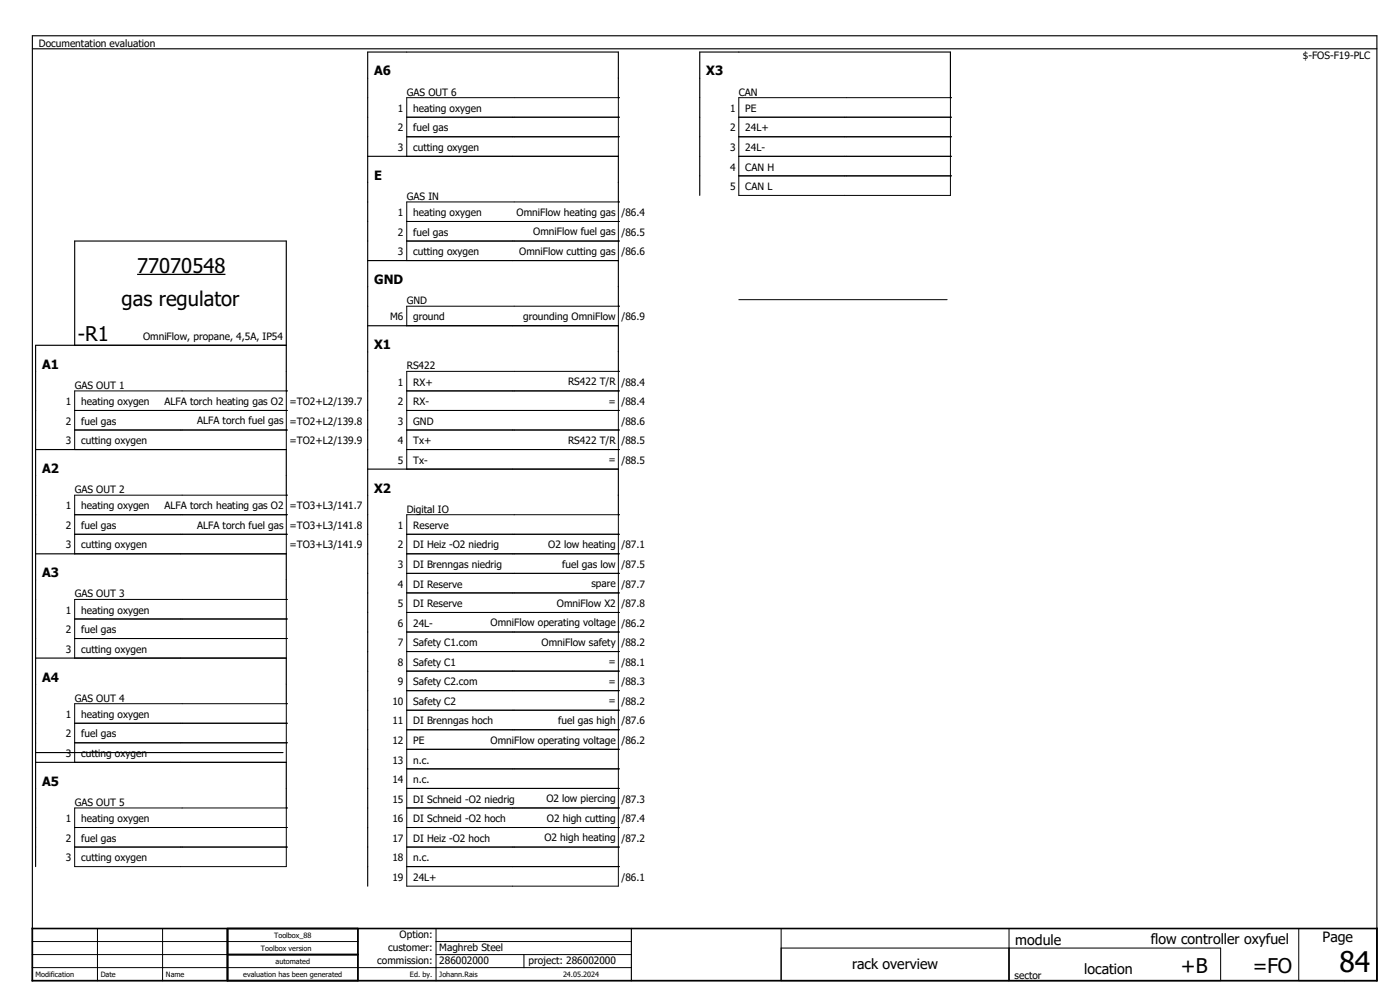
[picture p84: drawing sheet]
<svg xmlns="http://www.w3.org/2000/svg" width="430mm" height="307mm" viewBox="0 0 430 307" stroke-linecap="round" stroke-linejoin="round" font-family="sans-serif">
<defs><g id="words">
<text font-size="8.7" x="411.4" y="298.2">84</text>
<g font-size="6.2">
<text x="42.1" y="83.7">77070548</text>
<text x="37.4" y="94">gas regulator</text>
<text x="23.9" y="104.7">-R1</text>
<text x="362.8" y="298.7">+B</text>
<text x="384.8" y="298.7">=FO</text>
</g>
<g font-size="4.3">
<text x="311.9" y="290.1">module</text>
<text x="353.5" y="289.7">flow controller oxyfuel</text>
<text x="406.3" y="289.1">Page</text>
<text x="261.7" y="297.6">rack overview</text>
<text x="333.1" y="299.1">location</text>
</g>
<g font-size="3.9">
<text x="114.9" y="23.2">A6</text>
<text x="216.9" y="23.2">X3</text>
<text x="114.9" y="55.2">E</text>
<text x="114.9" y="87.2">GND</text>
<text x="114.9" y="107.2">X1</text>
<text x="12.9" y="113.2">A1</text>
<text x="12.9" y="145.2">A2</text>
<text x="114.9" y="151.2">X2</text>
<text x="12.9" y="177.2">A3</text>
<text x="12.9" y="209.2">A4</text>
<text x="12.9" y="241.2">A5</text>
</g>
<g font-size="3.1">
<text x="11.9" y="14.3">Documentation evaluation</text>
<text x="400.2" y="18">$-FOS-F19-PLC</text>
<text x="124.9" y="29.3">GAS OUT 6</text>
<text x="226.9" y="29.3">CAN</text>
<text x="122.2" y="34.3">1</text>
<text x="126.9" y="34.3">heating oxygen</text>
<text x="224.2" y="34.3">1</text>
<text x="228.9" y="34.3">PE</text>
<text x="122.2" y="40.3">2</text>
<text x="126.9" y="40.3">fuel gas</text>
<text x="224.2" y="40.3">2</text>
<text x="228.9" y="40.3">24L+</text>
<text x="122.2" y="46.3">3</text>
<text x="126.9" y="46.3">cutting oxygen</text>
<text x="224.2" y="46.3">3</text>
<text x="228.9" y="46.3">24L-</text>
<text x="224.2" y="52.3">4</text>
<text x="228.9" y="52.3">CAN H</text>
<text x="224.2" y="58.3">5</text>
<text x="228.9" y="58.3">CAN L</text>
<text x="124.9" y="61.3">GAS IN</text>
<text x="122.2" y="66.3">1</text>
<text x="126.9" y="66.3">heating oxygen</text>
<text x="158.7" y="66.2">OmniFlow heating gas</text>
<text x="190.9" y="66.3">/86.4</text>
<text x="122.2" y="72.3">2</text>
<text x="126.9" y="72.3">fuel gas</text>
<text x="163.8" y="72.2">OmniFlow fuel gas</text>
<text x="190.9" y="72.3">/86.5</text>
<text x="122.2" y="78.3">3</text>
<text x="126.9" y="78.3">cutting oxygen</text>
<text x="159.5" y="78.2">OmniFlow cutting gas</text>
<text x="190.9" y="78.3">/86.6</text>
<text x="124.9" y="93.3">GND</text>
<text x="119.8" y="98.3">M6</text>
<text x="126.9" y="98.3">ground</text>
<text x="160.7" y="98.2">grounding OmniFlow</text>
<text x="190.9" y="98.3">/86.9</text>
<text x="43.9" y="104.3">OmniFlow, propane, 4,5A, IP54</text>
<text x="124.9" y="113.3">RS422</text>
<text x="22.9" y="119.3">GAS OUT 1</text>
<text x="122.2" y="118.3">1</text>
<text x="126.9" y="118.3">RX+</text>
<text x="174.5" y="118.2">RS422 T/R</text>
<text x="190.9" y="118.3">/88.4</text>
<text x="20.2" y="124.3">1</text>
<text x="24.9" y="124.3">heating oxygen</text>
<text x="50.5" y="124.2">ALFA torch heating gas O2</text>
<text x="88.9" y="124.3">=TO2+L2/139.7</text>
<text x="122.2" y="124.3">2</text>
<text x="126.9" y="124.3">RX-</text>
<text x="186.9" y="124.2">=</text>
<text x="190.9" y="124.3">/88.4</text>
<text x="20.2" y="130.3">2</text>
<text x="24.9" y="130.3">fuel gas</text>
<text x="60.5" y="130.2">ALFA torch fuel gas</text>
<text x="88.9" y="130.3">=TO2+L2/139.8</text>
<text x="122.2" y="130.3">3</text>
<text x="126.9" y="130.3">GND</text>
<text x="190.9" y="130.3">/88.6</text>
<text x="20.2" y="136.3">3</text>
<text x="24.9" y="136.3">cutting oxygen</text>
<text x="88.9" y="136.3">=TO2+L2/139.9</text>
<text x="122.2" y="136.3">4</text>
<text x="126.9" y="136.3">Tx+</text>
<text x="174.5" y="136.2">RS422 T/R</text>
<text x="190.9" y="136.3">/88.5</text>
<text x="122.2" y="142.3">5</text>
<text x="126.9" y="142.3">Tx-</text>
<text x="186.9" y="142.2">=</text>
<text x="190.9" y="142.3">/88.5</text>
<text x="22.9" y="151.3">GAS OUT 2</text>
<text x="20.2" y="156.3">1</text>
<text x="24.9" y="156.3">heating oxygen</text>
<text x="50.5" y="156.2">ALFA torch heating gas O2</text>
<text x="88.9" y="156.3">=TO3+L3/141.7</text>
<text x="124.9" y="157.3">Digital IO</text>
<text x="20.2" y="162.3">2</text>
<text x="24.9" y="162.3">fuel gas</text>
<text x="60.5" y="162.2">ALFA torch fuel gas</text>
<text x="88.9" y="162.3">=TO3+L3/141.8</text>
<text x="122.2" y="162.3">1</text>
<text x="126.9" y="162.3">Reserve</text>
<text x="20.2" y="168.3">3</text>
<text x="24.9" y="168.3">cutting oxygen</text>
<text x="88.9" y="168.3">=TO3+L3/141.9</text>
<text x="122.2" y="168.3">2</text>
<text x="126.9" y="168.3">DI Heiz -O2 niedrig</text>
<text x="168.4" y="168.2">O2 low heating</text>
<text x="190.9" y="168.3">/87.1</text>
<text x="122.2" y="174.3">3</text>
<text x="126.9" y="174.3">DI Brenngas niedrig</text>
<text x="172.7" y="174.2">fuel gas low</text>
<text x="190.9" y="174.3">/87.5</text>
<text x="22.9" y="183.3">GAS OUT 3</text>
<text x="122.2" y="180.3">4</text>
<text x="126.9" y="180.3">DI Reserve</text>
<text x="181.6" y="180.2">spare</text>
<text x="190.9" y="180.3">/87.7</text>
<text x="20.2" y="188.3">1</text>
<text x="24.9" y="188.3">heating oxygen</text>
<text x="122.2" y="186.3">5</text>
<text x="126.9" y="186.3">DI Reserve</text>
<text x="171.1" y="186.2">OmniFlow X2</text>
<text x="190.9" y="186.3">/87.8</text>
<text x="20.2" y="194.3">2</text>
<text x="24.9" y="194.3">fuel gas</text>
<text x="122.2" y="192.3">6</text>
<text x="126.9" y="192.3">24L-</text>
<text x="150.7" y="192.2">OmniFlow operating voltage</text>
<text x="190.9" y="192.3">/86.2</text>
<text x="20.2" y="200.3">3</text>
<text x="24.9" y="200.3">cutting oxygen</text>
<text x="122.2" y="198.3">7</text>
<text x="126.9" y="198.3">Safety C1.com</text>
<text x="166.4" y="198.2">OmniFlow safety</text>
<text x="190.9" y="198.3">/88.2</text>
<text x="122.2" y="204.3">8</text>
<text x="126.9" y="204.3">Safety C1</text>
<text x="186.9" y="204.2">=</text>
<text x="190.9" y="204.3">/88.1</text>
<text x="22.9" y="215.3">GAS OUT 4</text>
<text x="122.2" y="210.3">9</text>
<text x="126.9" y="210.3">Safety C2.com</text>
<text x="186.9" y="210.2">=</text>
<text x="190.9" y="210.3">/88.3</text>
<text x="20.2" y="220.3">1</text>
<text x="24.9" y="220.3">heating oxygen</text>
<text x="120.5" y="216.3">10</text>
<text x="126.9" y="216.3">Safety C2</text>
<text x="186.9" y="216.2">=</text>
<text x="190.9" y="216.3">/88.2</text>
<text x="20.2" y="226.3">2</text>
<text x="24.9" y="226.3">fuel gas</text>
<text x="120.5" y="222.3">11</text>
<text x="126.9" y="222.3">DI Brenngas hoch</text>
<text x="171.5" y="222.2">fuel gas high</text>
<text x="190.9" y="222.3">/87.6</text>
<text x="20.2" y="232.3">3</text>
<text x="24.9" y="232.3">cutting oxygen</text>
<text x="120.5" y="228.3">12</text>
<text x="126.9" y="228.3">PE</text>
<text x="150.7" y="228.2">OmniFlow operating voltage</text>
<text x="190.9" y="228.3">/86.2</text>
<text x="120.5" y="234.3">13</text>
<text x="126.9" y="234.3">n.c.</text>
<text x="120.5" y="240.3">14</text>
<text x="126.9" y="240.3">n.c.</text>
<text x="22.9" y="247.3">GAS OUT 5</text>
<text x="120.5" y="246.3">15</text>
<text x="126.9" y="246.3">DI Schneid -O2 niedrig</text>
<text x="167.8" y="246.2">O2 low piercing</text>
<text x="190.9" y="246.3">/87.3</text>
<text x="20.2" y="252.3">1</text>
<text x="24.9" y="252.3">heating oxygen</text>
<text x="120.5" y="252.3">16</text>
<text x="126.9" y="252.3">DI Schneid -O2 hoch</text>
<text x="168" y="252.2">O2 high cutting</text>
<text x="190.9" y="252.3">/87.4</text>
<text x="20.2" y="258.3">2</text>
<text x="24.9" y="258.3">fuel gas</text>
<text x="120.5" y="258.3">17</text>
<text x="126.9" y="258.3">DI Heiz -O2 hoch</text>
<text x="167.2" y="258.2">O2 high heating</text>
<text x="190.9" y="258.3">/87.2</text>
<text x="20.2" y="264.3">3</text>
<text x="24.9" y="264.3">cutting oxygen</text>
<text x="120.5" y="264.3">18</text>
<text x="126.9" y="264.3">n.c.</text>
<text x="120.5" y="270.3">19</text>
<text x="126.9" y="270.3">24L+</text>
<text x="190.9" y="270.3">/86.1</text>
<text x="122.8" y="288">Option:</text>
<text x="119.2" y="292">customer:</text>
<text x="134.9" y="292">Maghreb Steel</text>
<text x="115.9" y="296">commission:</text>
<text x="134.9" y="296">286002000</text>
<text x="162.3" y="296">project: 286002000</text>
<text x="311.6" y="300.3">sector</text>
</g>
<g font-size="2.2">
<text x="84.2" y="288">Toolbox_88</text>
<text x="80.2" y="292">Toolbox version</text>
<text x="10.9" y="300">Modification</text>
<text x="30.9" y="300">Date</text>
<text x="50.9" y="300">Name</text>
<text x="74.7" y="300">evaluation has been generated</text>
<text x="84.6" y="296">automated</text>
<text x="125.9" y="300">Ed. by.</text>
<text x="134.9" y="300">Johann.Rais</text>
<text x="172.9" y="300">24.05.2024</text>
</g>
</g></defs>
<g fill="none" stroke="#000" stroke-width=".31">
<path d="M124.9 30h65v18h-65zM124.9 36h65M189.9 30h.1M189.9 36h.1M226.9 30h65v30h-65zM226.9 36h65M291.9 30h.1M291.9 36h.1M124.9 42h65M189.9 42h.1M226.9 42h65M226.9 48h65"/>
<path d="M226.9 54h65M291.9 42h.1M291.9 48h.1M291.9 54h.1M124.9 62h65v18h-65zM124.9 68h65M124.9 74h65M189.9 62h.1M189.9 68h.1M189.9 74h.1M124.9 94h65v6h-65zM189.9 94h.1"/>
<path d="M226.9 92h64M22.9 120h65v18h-65zM87.9 120h.1M124.9 120h65M124.9 114h65v30h-65zM189.9 114h.1M189.9 120h.1M22.9 126h65M22.9 132h65M87.9 126h.1M87.9 132h.1M124.9 126h65"/>
<path d="M124.9 132h65M124.9 138h65M189.9 126h.1M189.9 132h.1M189.9 138h.1M22.9 152h65v18h-65zM22.9 158h65M87.9 152h.1M87.9 158h.1M124.9 158h65v114h-65zM189.9 158h.1M22.9 164h65"/>
<path d="M87.9 164h.1M124.9 164h65M124.9 170h65M124.9 176h65M189.9 164h.1M189.9 170h.1M189.9 176h.1M22.9 184h65v18h-65zM22.9 190h65M22.9 196h65M87.9 184h.1M87.9 190h.1"/>
<path d="M87.9 196h.1M124.9 182h65M124.9 188h65M124.9 194h65M124.9 200h65M189.9 182h.1M189.9 188h.1M189.9 194h.1M189.9 200h.1M22.9 216h65v18h-65zM87.9 216h.1M124.9 206h65"/>
<path d="M124.9 212h65M124.9 218h65M189.9 206h.1M189.9 212h.1M189.9 218h.1M22.9 222h65M22.9 228h65M87.9 222h.1M87.9 228h.1M124.9 224h65M124.9 230h65M124.9 236h65"/>
<path d="M189.9 224h.1M189.9 230h.1M189.9 236h.1M22.9 248h65v18h-65zM22.9 254h65M22.9 260h65M87.9 248h.1M87.9 254h.1M87.9 260h.1M124.9 248h65M124.9 254h65M124.9 260h65"/>
<path d="M124.9 242h65M189.9 242h.1M189.9 248h.1M189.9 254h.1M189.9 260h.1M124.9 266h65M189.9 266h.1M9.9 289h100M9.9 297h184M9.9 293h100M29.9 285v16M49.9 285v16"/>
<path d="M109.9 285v16M133.9 285v16M133.9 289h60M133.9 293h60M160.9 293v4M239.9 285v16h135v-10h-135M309.9 285v16M398.9 285h24v16h-24z"/>
</g>
<g fill="none" stroke="#000" stroke-width=".35">
<path d="M9.9 15h413M9.9 11h413v290h-413zM189.9 30v-14h-77v256M291.9 30v-14h-77v44M112.9 48h77v14M112.9 80h77v14M112.9 100h77v14M22.9 106v-32h65v46M87.9 106h-77v160M10.9 138h77v14M112.9 144h77v14M10.9 170h77v14"/>
<path d="M10.9 202h77v14M10.9 231h76M10.9 234h77v14M69.7 285v16M69.9 285v16M193.9 285v16"/>
</g>
<path d="M9.9 285h413v16h-413zM69.9 293h40M69.9 285v16M109.9 285v16" fill="none" stroke="#000" stroke-width=".5"/>
<path d="M42.1 84.2h27.2" fill="none" stroke="#000" stroke-width=".39"/>
<use href="#words"/>
</svg>
